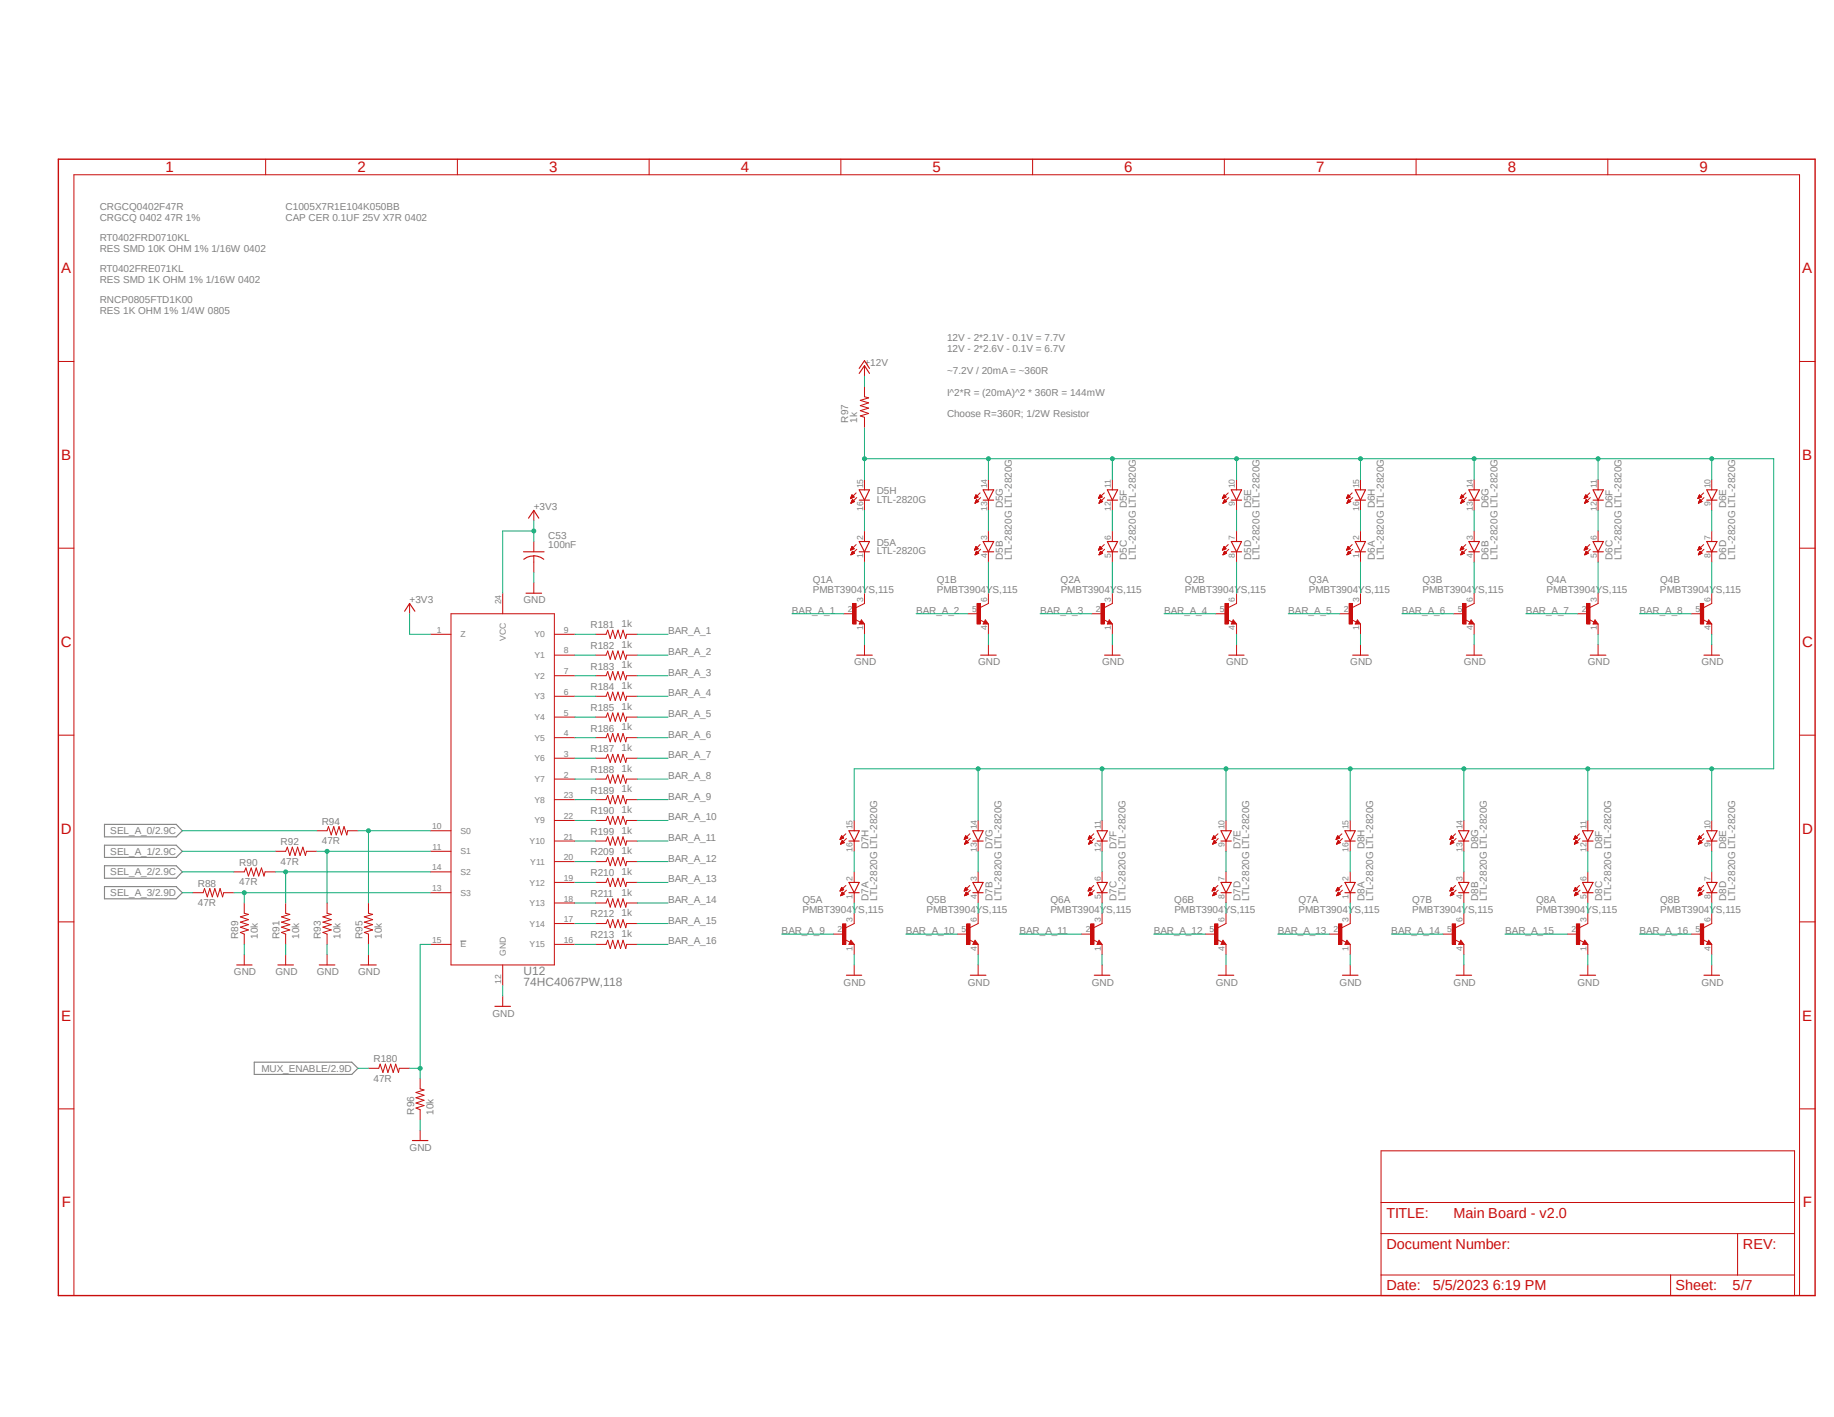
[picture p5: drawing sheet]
<svg xmlns="http://www.w3.org/2000/svg" width="279mm" height="216mm" viewBox="0 0 279 216" stroke-linecap="round" stroke-linejoin="round" font-family="sans-serif">
<defs><g id="words">
<g font-size="2.3" fill="#c90d0c">
<text x="25.2" y="26.2">1</text>
<text x="54.4" y="26.2">2</text>
<text x="83.7" y="26.2">3</text>
<text x="112.9" y="26.2">4</text>
<text x="142.1" y="26.2">5</text>
<text x="171.3" y="26.2">6</text>
<text x="200.5" y="26.2">7</text>
<text x="229.7" y="26.2">8</text>
<text x="258.9" y="26.2">9</text>
<text x="9.3" y="41.7">A</text>
<text x="274.6" y="41.7">A</text>
<text x="9.3" y="70.1">B</text>
<text x="274.6" y="70.1">B</text>
<text x="9.3" y="98.6">C</text>
<text x="274.5" y="98.6">C</text>
<text x="9.3" y="127">D</text>
<text x="274.5" y="127">D</text>
<text x="9.3" y="155.5">E</text>
<text x="274.6" y="155.5">E</text>
<text x="9.4" y="184">F</text>
<text x="274.7" y="184">F</text>
</g>
<g font-size="2.2" fill="#c90d0c">
<text x="211.2" y="185.6">TITLE:</text>
<text x="221.4" y="185.6">Main Board - v2.0</text>
<text x="211.2" y="190.3">Document Number:</text>
<text x="265.5" y="190.3">REV:</text>
<text x="211.2" y="196.6">Date:</text>
<text x="218.3" y="196.6">5/5/2023 6:19 PM</text>
<text x="255.3" y="196.6">Sheet:</text>
<text x="264" y="196.6">5/7</text>
</g>
<g font-size="1.8" fill="#808080">
<text x="79.8" y="148.6">U12</text>
<text x="79.8" y="150.2">74HC4067PW,118</text>
</g>
<g font-size="1.5" fill="#808080">
<text x="15.2" y="32">CRGCQ0402F47R</text>
<text x="15.2" y="33.7">CRGCQ 0402 47R 1%</text>
<text x="43.5" y="32">C1005X7R1E104K050BB</text>
<text x="43.5" y="33.7">CAP CER 0.1UF 25V X7R 0402</text>
<text x="15.2" y="36.8">RT0402FRD0710KL</text>
<text x="15.2" y="38.4">RES SMD 10K OHM 1% 1/16W 0402</text>
<text x="15.2" y="41.5">RT0402FRE071KL</text>
<text x="15.2" y="43.1">RES SMD 1K OHM 1% 1/16W 0402</text>
<text x="15.2" y="46.2">RNCP0805FTD1K00</text>
<text x="15.2" y="47.9">RES 1K OHM 1% 1/4W 0805</text>
<text x="144.3" y="52">12V - 2*2.1V - 0.1V = 7.7V</text>
<text x="144.3" y="53.7">12V - 2*2.6V - 0.1V = 6.7V</text>
<text x="131.7" y="55.8">+12V</text>
<text x="144.3" y="57">~7.2V / 20mA = ~360R</text>
<text x="129.2" y="64.4" transform="rotate(-90 129.2 64.4)">R97</text>
<text x="130.6" y="64.4" transform="rotate(-90 130.6 64.4)">1k</text>
<text x="144.3" y="60.3">I^2*R = (20mA)^2 * 360R = 144mW</text>
<text x="144.3" y="63.6">Choose R=360R; 1/2W Resistor</text>
<text x="81.3" y="77.8">+3V3</text>
<text x="133.6" y="76.6">LTL-2820G</text>
<text x="133.6" y="75.3">D5H</text>
<text x="152.8" y="77.5" transform="rotate(-90 152.8 77.5)">D5G</text>
<text x="171.7" y="77.5" transform="rotate(-90 171.7 77.5)">D5F</text>
<text x="190.6" y="77.5" transform="rotate(-90 190.6 77.5)">D5E</text>
<text x="209.5" y="77.5" transform="rotate(-90 209.5 77.5)">D6H</text>
<text x="226.8" y="77.5" transform="rotate(-90 226.8 77.5)">D6G</text>
<text x="245.7" y="77.5" transform="rotate(-90 245.7 77.5)">D6F</text>
<text x="263" y="77.5" transform="rotate(-90 263 77.5)">D6E</text>
<text x="83.5" y="83.5">100nF</text>
<text x="83.5" y="82.1">C53</text>
<text x="133.6" y="83.1">D5A</text>
<text x="123.8" y="88.8">Q1A</text>
<text x="133.6" y="84.5">LTL-2820G</text>
<text x="142.7" y="88.8">Q1B</text>
<text x="152.8" y="85.3" transform="rotate(-90 152.8 85.3)">D5B</text>
<text x="154.1" y="85.3" transform="rotate(-90 154.1 85.3)">LTL-2820G LTL-2820G</text>
<text x="161.6" y="88.8">Q2A</text>
<text x="171.7" y="85.3" transform="rotate(-90 171.7 85.3)">D5C</text>
<text x="173" y="85.3" transform="rotate(-90 173 85.3)">LTL-2820G LTL-2820G</text>
<text x="180.5" y="88.8">Q2B</text>
<text x="190.6" y="85.3" transform="rotate(-90 190.6 85.3)">D5D</text>
<text x="191.9" y="85.3" transform="rotate(-90 191.9 85.3)">LTL-2820G LTL-2820G</text>
<text x="199.4" y="88.8">Q3A</text>
<text x="209.5" y="85.3" transform="rotate(-90 209.5 85.3)">D6A</text>
<text x="210.8" y="85.3" transform="rotate(-90 210.8 85.3)">LTL-2820G LTL-2820G</text>
<text x="216.7" y="88.8">Q3B</text>
<text x="226.8" y="85.3" transform="rotate(-90 226.8 85.3)">D6B</text>
<text x="228.1" y="85.3" transform="rotate(-90 228.1 85.3)">LTL-2820G LTL-2820G</text>
<text x="235.6" y="88.8">Q4A</text>
<text x="245.7" y="85.3" transform="rotate(-90 245.7 85.3)">D6C</text>
<text x="247" y="85.3" transform="rotate(-90 247 85.3)">LTL-2820G LTL-2820G</text>
<text x="252.9" y="88.8">Q4B</text>
<text x="263" y="85.3" transform="rotate(-90 263 85.3)">D6D</text>
<text x="264.3" y="85.3" transform="rotate(-90 264.3 85.3)">LTL-2820G LTL-2820G</text>
<text x="62.4" y="91.9">+3V3</text>
<text x="79.8" y="91.9">GND</text>
<text x="90" y="95.7">R181</text>
<text x="94.7" y="95.5">1k</text>
<text x="120.6" y="93.5">BAR_A_1</text>
<text x="123.8" y="90.4">PMBT3904YS,115</text>
<text x="139.6" y="93.5">BAR_A_2</text>
<text x="142.7" y="90.4">PMBT3904YS,115</text>
<text x="158.5" y="93.5">BAR_A_3</text>
<text x="161.6" y="90.4">PMBT3904YS,115</text>
<text x="177.3" y="93.5">BAR_A_4</text>
<text x="180.5" y="90.4">PMBT3904YS,115</text>
<text x="196.3" y="93.5">BAR_A_5</text>
<text x="199.4" y="90.4">PMBT3904YS,115</text>
<text x="213.6" y="93.5">BAR_A_6</text>
<text x="216.7" y="90.4">PMBT3904YS,115</text>
<text x="232.5" y="93.5">BAR_A_7</text>
<text x="235.6" y="90.4">PMBT3904YS,115</text>
<text x="249.8" y="93.5">BAR_A_8</text>
<text x="252.9" y="90.4">PMBT3904YS,115</text>
<text x="90" y="98.9">R182</text>
<text x="94.7" y="98.7">1k</text>
<text x="94.7" y="101.9">1k</text>
<text x="101.8" y="96.6">BAR_A_1</text>
<text x="101.8" y="99.8">BAR_A_2</text>
<text x="130.1" y="101.4">GND</text>
<text x="149" y="101.4">GND</text>
<text x="167.9" y="101.4">GND</text>
<text x="186.8" y="101.4">GND</text>
<text x="205.7" y="101.4">GND</text>
<text x="223" y="101.4">GND</text>
<text x="241.9" y="101.4">GND</text>
<text x="259.2" y="101.4">GND</text>
<text x="90" y="102">R183</text>
<text x="90" y="105.2">R184</text>
<text x="94.7" y="105">1k</text>
<text x="101.8" y="103">BAR_A_3</text>
<text x="101.8" y="106.1">BAR_A_4</text>
<text x="90" y="108.3">R185</text>
<text x="90" y="111.5">R186</text>
<text x="94.7" y="108.2">1k</text>
<text x="94.7" y="111.3">1k</text>
<text x="101.8" y="109.3">BAR_A_5</text>
<text x="101.8" y="112.4">BAR_A_6</text>
<text x="90" y="114.6">R187</text>
<text x="90" y="117.8">R188</text>
<text x="94.7" y="114.4">1k</text>
<text x="94.7" y="117.6">1k</text>
<text x="101.8" y="115.5">BAR_A_7</text>
<text x="101.8" y="118.7">BAR_A_8</text>
<text x="49" y="125.6">R94</text>
<text x="90" y="120.9">R189</text>
<text x="90" y="124.1">R190</text>
<text x="94.7" y="120.7">1k</text>
<text x="94.7" y="123.9">1k</text>
<text x="101.8" y="121.8">BAR_A_9</text>
<text x="101.8" y="125">BAR_A_10</text>
<text x="16.8" y="127.1">SEL_A_0/2.9C</text>
<text x="16.8" y="130.3">SEL_A_1/2.9C</text>
<text x="36.4" y="132">R90</text>
<text x="42.8" y="131.7">47R</text>
<text x="42.8" y="128.8">R92</text>
<text x="49" y="128.6">47R</text>
<text x="90" y="127.2">R199</text>
<text x="90" y="130.3">R209</text>
<text x="94.7" y="127">1k</text>
<text x="94.7" y="130.2">1k</text>
<text x="101.8" y="128.1">BAR_A_11</text>
<text x="101.8" y="131.3">BAR_A_12</text>
<text x="132.3" y="129.4" transform="rotate(-90 132.3 129.4)">D7H</text>
<text x="151.2" y="129.4" transform="rotate(-90 151.2 129.4)">D7G</text>
<text x="170.1" y="129.4" transform="rotate(-90 170.1 129.4)">D7F</text>
<text x="189" y="129.4" transform="rotate(-90 189 129.4)">D7E</text>
<text x="207.9" y="129.4" transform="rotate(-90 207.9 129.4)">D8H</text>
<text x="225.2" y="129.4" transform="rotate(-90 225.2 129.4)">D8G</text>
<text x="244.1" y="129.4" transform="rotate(-90 244.1 129.4)">D8F</text>
<text x="263" y="129.4" transform="rotate(-90 263 129.4)">D8E</text>
<text x="16.8" y="133.4">SEL_A_2/2.9C</text>
<text x="16.8" y="136.6">SEL_A_3/2.9D</text>
<text x="30.1" y="135.1">R88</text>
<text x="36.4" y="134.9">47R</text>
<text x="90" y="133.5">R210</text>
<text x="90" y="136.7">R211</text>
<text x="94.7" y="133.3">1k</text>
<text x="94.7" y="136.5">1k</text>
<text x="101.8" y="134.4">BAR_A_13</text>
<text x="101.8" y="137.6">BAR_A_14</text>
<text x="122.3" y="137.6">Q5A</text>
<text x="132.3" y="137.3" transform="rotate(-90 132.3 137.3)">D7A</text>
<text x="133.6" y="137.3" transform="rotate(-90 133.6 137.3)">LTL-2820G LTL-2820G</text>
<text x="141.1" y="137.6">Q5B</text>
<text x="151.2" y="137.3" transform="rotate(-90 151.2 137.3)">D7B</text>
<text x="152.6" y="137.3" transform="rotate(-90 152.6 137.3)">LTL-2820G LTL-2820G</text>
<text x="160" y="137.6">Q6A</text>
<text x="170.1" y="137.3" transform="rotate(-90 170.1 137.3)">D7C</text>
<text x="171.4" y="137.3" transform="rotate(-90 171.4 137.3)">LTL-2820G LTL-2820G</text>
<text x="178.9" y="137.6">Q6B</text>
<text x="189" y="137.3" transform="rotate(-90 189 137.3)">D7D</text>
<text x="190.3" y="137.3" transform="rotate(-90 190.3 137.3)">LTL-2820G LTL-2820G</text>
<text x="197.8" y="137.6">Q7A</text>
<text x="207.9" y="137.3" transform="rotate(-90 207.9 137.3)">D8A</text>
<text x="209.2" y="137.3" transform="rotate(-90 209.2 137.3)">LTL-2820G LTL-2820G</text>
<text x="215.1" y="137.6">Q7B</text>
<text x="225.2" y="137.3" transform="rotate(-90 225.2 137.3)">D8B</text>
<text x="226.5" y="137.3" transform="rotate(-90 226.5 137.3)">LTL-2820G LTL-2820G</text>
<text x="234" y="137.6">Q8A</text>
<text x="244.1" y="137.3" transform="rotate(-90 244.1 137.3)">D8C</text>
<text x="245.4" y="137.3" transform="rotate(-90 245.4 137.3)">LTL-2820G LTL-2820G</text>
<text x="252.9" y="137.6">Q8B</text>
<text x="263" y="137.3" transform="rotate(-90 263 137.3)">D8D</text>
<text x="264.3" y="137.3" transform="rotate(-90 264.3 137.3)">LTL-2820G LTL-2820G</text>
<text x="30.1" y="138">47R</text>
<text x="36.3" y="143.1" transform="rotate(-90 36.3 143.1)">R89</text>
<text x="39.3" y="143.1" transform="rotate(-90 39.3 143.1)">10k</text>
<text x="42.6" y="143.1" transform="rotate(-90 42.6 143.1)">R91</text>
<text x="45.6" y="143.1" transform="rotate(-90 45.6 143.1)">10k</text>
<text x="48.9" y="143.1" transform="rotate(-90 48.9 143.1)">R93</text>
<text x="51.9" y="143.1" transform="rotate(-90 51.9 143.1)">10k</text>
<text x="55.2" y="143.1" transform="rotate(-90 55.2 143.1)">R95</text>
<text x="58.2" y="143.1" transform="rotate(-90 58.2 143.1)">10k</text>
<text x="90" y="139.8">R212</text>
<text x="90" y="143">R213</text>
<text x="94.7" y="139.6">1k</text>
<text x="94.7" y="142.8">1k</text>
<text x="101.8" y="140.7">BAR_A_15</text>
<text x="101.8" y="143.9">BAR_A_16</text>
<text x="119.1" y="142.3">BAR_A_9</text>
<text x="122.3" y="139.1">PMBT3904YS,115</text>
<text x="138" y="142.3">BAR_A_10</text>
<text x="141.1" y="139.1">PMBT3904YS,115</text>
<text x="155.3" y="142.3">BAR_A_11</text>
<text x="160" y="139.1">PMBT3904YS,115</text>
<text x="175.8" y="142.3">BAR_A_12</text>
<text x="178.9" y="139.1">PMBT3904YS,115</text>
<text x="194.6" y="142.3">BAR_A_13</text>
<text x="197.8" y="139.1">PMBT3904YS,115</text>
<text x="212" y="142.3">BAR_A_14</text>
<text x="215.1" y="139.1">PMBT3904YS,115</text>
<text x="229.3" y="142.3">BAR_A_15</text>
<text x="234" y="139.1">PMBT3904YS,115</text>
<text x="249.8" y="142.3">BAR_A_16</text>
<text x="252.9" y="139.1">PMBT3904YS,115</text>
<text x="35.6" y="148.6">GND</text>
<text x="42" y="148.6">GND</text>
<text x="48.3" y="148.6">GND</text>
<text x="54.6" y="148.6">GND</text>
<text x="75" y="154.9">GND</text>
<text x="128.5" y="150.2">GND</text>
<text x="147.5" y="150.2">GND</text>
<text x="166.3" y="150.2">GND</text>
<text x="185.2" y="150.2">GND</text>
<text x="204.1" y="150.2">GND</text>
<text x="221.4" y="150.2">GND</text>
<text x="240.3" y="150.2">GND</text>
<text x="259.2" y="150.2">GND</text>
<text x="56.9" y="161.8">R180</text>
<text x="39.8" y="163.3">MUX_ENABLE/2.9D</text>
<text x="56.9" y="164.8">47R</text>
<text x="63.1" y="169.8" transform="rotate(-90 63.1 169.8)">R96</text>
<text x="66" y="169.8" transform="rotate(-90 66 169.8)">10k</text>
<text x="62.4" y="175.3">GND</text>
</g>
<g font-size="1.3" fill="#808080">
<text x="131.5" y="77.9" transform="rotate(-90 131.5 77.9)">16</text>
<text x="131.5" y="74.4" transform="rotate(-90 131.5 74.4)">15</text>
<text x="150.4" y="77.9" transform="rotate(-90 150.4 77.9)">13</text>
<text x="150.4" y="74.4" transform="rotate(-90 150.4 74.4)">14</text>
<text x="169.3" y="77.9" transform="rotate(-90 169.3 77.9)">12</text>
<text x="169.3" y="74.4" transform="rotate(-90 169.3 74.4)">11</text>
<text x="188.1" y="77.1" transform="rotate(-90 188.1 77.1)">9</text>
<text x="188.1" y="74.4" transform="rotate(-90 188.1 74.4)">10</text>
<text x="207.1" y="77.9" transform="rotate(-90 207.1 77.9)">16</text>
<text x="207.1" y="74.4" transform="rotate(-90 207.1 74.4)">15</text>
<text x="224.4" y="77.9" transform="rotate(-90 224.4 77.9)">13</text>
<text x="224.4" y="74.4" transform="rotate(-90 224.4 74.4)">14</text>
<text x="243.3" y="77.9" transform="rotate(-90 243.3 77.9)">12</text>
<text x="243.3" y="74.4" transform="rotate(-90 243.3 74.4)">11</text>
<text x="260.6" y="77.1" transform="rotate(-90 260.6 77.1)">9</text>
<text x="260.6" y="74.4" transform="rotate(-90 260.6 74.4)">10</text>
<text x="131.5" y="82.3" transform="rotate(-90 131.5 82.3)">2</text>
<text x="150.4" y="82.3" transform="rotate(-90 150.4 82.3)">3</text>
<text x="169.3" y="82.3" transform="rotate(-90 169.3 82.3)">6</text>
<text x="188.1" y="82.3" transform="rotate(-90 188.1 82.3)">7</text>
<text x="207.1" y="82.3" transform="rotate(-90 207.1 82.3)">2</text>
<text x="224.4" y="82.3" transform="rotate(-90 224.4 82.3)">3</text>
<text x="243.3" y="82.3" transform="rotate(-90 243.3 82.3)">6</text>
<text x="260.6" y="82.3" transform="rotate(-90 260.6 82.3)">7</text>
<text x="131.5" y="85" transform="rotate(-90 131.5 85)">1</text>
<text x="150.4" y="85" transform="rotate(-90 150.4 85)">4</text>
<text x="169.3" y="85" transform="rotate(-90 169.3 85)">5</text>
<text x="188.1" y="85" transform="rotate(-90 188.1 85)">8</text>
<text x="207.1" y="85" transform="rotate(-90 207.1 85)">1</text>
<text x="224.4" y="85" transform="rotate(-90 224.4 85)">4</text>
<text x="243.3" y="85" transform="rotate(-90 243.3 85)">5</text>
<text x="260.6" y="85" transform="rotate(-90 260.6 85)">8</text>
<text x="76.4" y="92.1" transform="rotate(-90 76.4 92.1)">24</text>
<text x="129.2" y="93.3">2</text>
<text x="131.5" y="91.7" transform="rotate(-90 131.5 91.7)">3</text>
<text x="148.1" y="93.3">5</text>
<text x="150.4" y="91.7" transform="rotate(-90 150.4 91.7)">6</text>
<text x="167" y="93.3">2</text>
<text x="169.3" y="91.7" transform="rotate(-90 169.3 91.7)">3</text>
<text x="185.8" y="93.3">5</text>
<text x="188.1" y="91.7" transform="rotate(-90 188.1 91.7)">6</text>
<text x="204.7" y="93.3">2</text>
<text x="207.1" y="91.7" transform="rotate(-90 207.1 91.7)">3</text>
<text x="222.1" y="93.3">5</text>
<text x="224.4" y="91.7" transform="rotate(-90 224.4 91.7)">6</text>
<text x="241" y="93.3">2</text>
<text x="243.3" y="91.7" transform="rotate(-90 243.3 91.7)">3</text>
<text x="258.3" y="93.3">5</text>
<text x="260.6" y="91.7" transform="rotate(-90 260.6 91.7)">6</text>
<text x="66.5" y="96.4">1</text>
<text x="70.1" y="97.1">Z</text>
<text x="77" y="97.7" transform="rotate(-90 77 97.7)">VCC</text>
<text x="81.4" y="100.3">Y1</text>
<text x="81.4" y="97.1">Y0</text>
<text x="85.9" y="99.6">8</text>
<text x="85.9" y="96.4">9</text>
<text x="131.5" y="96" transform="rotate(-90 131.5 96)">1</text>
<text x="150.4" y="96" transform="rotate(-90 150.4 96)">4</text>
<text x="169.3" y="96" transform="rotate(-90 169.3 96)">1</text>
<text x="188.1" y="96" transform="rotate(-90 188.1 96)">4</text>
<text x="207.1" y="96" transform="rotate(-90 207.1 96)">1</text>
<text x="224.4" y="96" transform="rotate(-90 224.4 96)">4</text>
<text x="243.3" y="96" transform="rotate(-90 243.3 96)">1</text>
<text x="260.6" y="96" transform="rotate(-90 260.6 96)">4</text>
<text x="81.4" y="106.6">Y3</text>
<text x="81.4" y="103.4">Y2</text>
<text x="85.9" y="105.9">6</text>
<text x="85.9" y="102.7">7</text>
<text x="81.4" y="112.9">Y5</text>
<text x="81.4" y="109.7">Y4</text>
<text x="85.9" y="112.2">4</text>
<text x="85.9" y="109.1">5</text>
<text x="81.4" y="119.2">Y7</text>
<text x="81.4" y="116">Y6</text>
<text x="85.9" y="118.5">2</text>
<text x="85.9" y="115.3">3</text>
<text x="81.4" y="125.4">Y9</text>
<text x="81.4" y="122.3">Y8</text>
<text x="85.9" y="124.8">22</text>
<text x="85.9" y="121.6">23</text>
<text x="65.8" y="126.4">10</text>
<text x="65.9" y="129.5">11</text>
<text x="70.1" y="127">S0</text>
<text x="70.1" y="130.2">S1</text>
<text x="80.7" y="128.6">Y10</text>
<text x="80.8" y="131.7">Y11</text>
<text x="85.9" y="131.1">20</text>
<text x="85.9" y="127.9">21</text>
<text x="129.9" y="129.8" transform="rotate(-90 129.9 129.8)">16</text>
<text x="129.9" y="126.4" transform="rotate(-90 129.9 126.4)">15</text>
<text x="148.8" y="129.8" transform="rotate(-90 148.8 129.8)">13</text>
<text x="148.8" y="126.4" transform="rotate(-90 148.8 126.4)">14</text>
<text x="167.7" y="129.8" transform="rotate(-90 167.7 129.8)">12</text>
<text x="167.7" y="126.4" transform="rotate(-90 167.7 126.4)">11</text>
<text x="186.6" y="129.1" transform="rotate(-90 186.6 129.1)">9</text>
<text x="186.6" y="126.4" transform="rotate(-90 186.6 126.4)">10</text>
<text x="205.4" y="129.8" transform="rotate(-90 205.4 129.8)">16</text>
<text x="205.4" y="126.4" transform="rotate(-90 205.4 126.4)">15</text>
<text x="222.8" y="129.8" transform="rotate(-90 222.8 129.8)">13</text>
<text x="222.8" y="126.4" transform="rotate(-90 222.8 126.4)">14</text>
<text x="241.7" y="129.8" transform="rotate(-90 241.7 129.8)">12</text>
<text x="241.7" y="126.4" transform="rotate(-90 241.7 126.4)">11</text>
<text x="260.6" y="129.1" transform="rotate(-90 260.6 129.1)">9</text>
<text x="260.6" y="126.4" transform="rotate(-90 260.6 126.4)">10</text>
<text x="65.8" y="135.8">13</text>
<text x="65.8" y="132.6">14</text>
<text x="70.1" y="136.5">S3</text>
<text x="70.1" y="133.4">S2</text>
<text x="80.7" y="134.9">Y12</text>
<text x="85.9" y="137.4">18</text>
<text x="85.9" y="134.2">19</text>
<text x="129.9" y="137" transform="rotate(-90 129.9 137)">1</text>
<text x="129.9" y="134.2" transform="rotate(-90 129.9 134.2)">2</text>
<text x="148.8" y="137" transform="rotate(-90 148.8 137)">4</text>
<text x="148.8" y="134.2" transform="rotate(-90 148.8 134.2)">3</text>
<text x="167.7" y="137" transform="rotate(-90 167.7 137)">5</text>
<text x="167.7" y="134.2" transform="rotate(-90 167.7 134.2)">6</text>
<text x="186.6" y="137" transform="rotate(-90 186.6 137)">8</text>
<text x="186.6" y="134.2" transform="rotate(-90 186.6 134.2)">7</text>
<text x="205.4" y="137" transform="rotate(-90 205.4 137)">1</text>
<text x="205.4" y="134.2" transform="rotate(-90 205.4 134.2)">2</text>
<text x="222.8" y="137" transform="rotate(-90 222.8 137)">4</text>
<text x="222.8" y="134.2" transform="rotate(-90 222.8 134.2)">3</text>
<text x="241.7" y="137" transform="rotate(-90 241.7 137)">5</text>
<text x="241.7" y="134.2" transform="rotate(-90 241.7 134.2)">6</text>
<text x="260.6" y="137" transform="rotate(-90 260.6 137)">8</text>
<text x="260.6" y="134.2" transform="rotate(-90 260.6 134.2)">7</text>
<text x="65.8" y="143.7">15</text>
<text x="80.7" y="141.2">Y14</text>
<text x="80.7" y="138.1">Y13</text>
<text x="85.9" y="143.7">16</text>
<text x="85.9" y="140.5">17</text>
<text x="127.6" y="142.1">2</text>
<text x="129.9" y="140.5" transform="rotate(-90 129.9 140.5)">3</text>
<text x="146.5" y="142.1">5</text>
<text x="148.8" y="140.5" transform="rotate(-90 148.8 140.5)">6</text>
<text x="165.4" y="142.1">2</text>
<text x="167.7" y="140.5" transform="rotate(-90 167.7 140.5)">3</text>
<text x="184.3" y="142.1">5</text>
<text x="186.6" y="140.5" transform="rotate(-90 186.6 140.5)">6</text>
<text x="203.2" y="142.1">2</text>
<text x="205.4" y="140.5" transform="rotate(-90 205.4 140.5)">3</text>
<text x="220.5" y="142.1">5</text>
<text x="222.8" y="140.5" transform="rotate(-90 222.8 140.5)">6</text>
<text x="239.4" y="142.1">2</text>
<text x="241.7" y="140.5" transform="rotate(-90 241.7 140.5)">3</text>
<text x="258.3" y="142.1">5</text>
<text x="260.6" y="140.5" transform="rotate(-90 260.6 140.5)">6</text>
<text x="70.1" y="144.4">E</text>
<text x="76.4" y="149.9" transform="rotate(-90 76.4 149.9)">12</text>
<text x="77" y="145.6" transform="rotate(-90 77 145.6)">GND</text>
<text x="80.7" y="144.4">Y15</text>
<text x="129.9" y="144.8" transform="rotate(-90 129.9 144.8)">1</text>
<text x="148.8" y="144.8" transform="rotate(-90 148.8 144.8)">4</text>
<text x="167.7" y="144.8" transform="rotate(-90 167.7 144.8)">1</text>
<text x="186.6" y="144.8" transform="rotate(-90 186.6 144.8)">4</text>
<text x="205.4" y="144.8" transform="rotate(-90 205.4 144.8)">1</text>
<text x="222.8" y="144.8" transform="rotate(-90 222.8 144.8)">4</text>
<text x="241.7" y="144.8" transform="rotate(-90 241.7 144.8)">1</text>
<text x="260.6" y="144.8" transform="rotate(-90 260.6 144.8)">4</text>
</g>
</g></defs>
<path d="M8.6 24l268.2 173.8M276.8 24l-268.2 173.8" fill="none" stroke="#fff" stroke-width=".15"/>
<path d="M70.1 143.4h.9" fill="none" stroke="#808080" stroke-width=".15"/>
<path d="M15.9 125.6h10.9l1 1-1 .9h-10.9zM15.9 128.8h10.9l1 .9-1 .9h-10.9zM15.9 131.9h10.9l1 .9-1 1h-10.9zM15.9 135.1h10.9l1 .9-1 .9h-10.9zM38.7 161.8h14.9l.9 1-.9 .9h-14.9z" fill="none" stroke="#808080" stroke-width=".17"/>
<g fill="none" stroke="#c90d0c" stroke-width=".17">
<path d="M130.9 56.9l.8-1.2 .8 1.2M130.9 56.1l.8-1.2 .8 1.2M80.5 79l.8-1.2 .8 1.2M130.9 76.2h1.6M130.9 74.6h1.6l-.8 1.6zM149.8 76.2h1.6M149.8 74.6h1.6l-.8 1.6zM168.7 76.2h1.6M168.7 74.6h1.6l-.8 1.6zM187.6 74.6h1.5l-.7 1.6zM187.6 76.2h1.5M206.5 76.2h1.5"/>
<path d="M206.5 74.6h1.5l-.7 1.6zM223.8 76.2h1.6M223.8 74.6h1.6l-.8 1.6zM242.7 76.2h1.6M242.7 74.6h1.6l-.8 1.6zM260 76.2h1.6M260 74.6h1.6l-.8 1.6zM61.6 93.1l.8-1.2 .8 1.2M79.8 84.1h3.1M80.1 90.4h2.4M81.3 84.7l1.1 .2 .4 .3M81.3 84.7l-1 .2-.5 .3"/>
<path d="M130.5 99.8h2.4M130.9 82.5h1.6l-.8 1.6zM130.9 84.1h1.6M131.2 94.8l.1 .1h-.2l.1-.3 .3 .4h-.4M149.4 99.8h2.4M149.8 84.1h1.6M149.8 82.5h1.6l-.8 1.6zM168.3 99.8h2.3M168.7 84.1h1.6M168.7 82.5h1.6l-.8 1.6zM187.2 99.8h2.3M187.6 84.1h1.5"/>
<path d="M187.6 82.5h1.5l-.7 1.6zM206.1 99.8h2.3M206.5 84.1h1.5M206.5 82.5h1.5l-.7 1.6zM223.4 99.8h2.4M223.8 84.1h1.6M223.8 82.5h1.6l-.8 1.6zM242.3 99.8h2.3M242.7 84.1h1.6M242.7 82.5h1.6l-.8 1.6zM259.6 99.8h2.4M260 84.1h1.6"/>
<path d="M260 82.5h1.6l-.8 1.6zM129.3 134.5h1.6l-.8 1.5zM129.3 136h1.6M129.3 128.1h1.6M129.3 126.6h1.6l-.8 1.5zM148.2 136h1.6M148.2 134.5h1.6l-.8 1.5zM148.2 128.1h1.6M148.2 126.6h1.6l-.8 1.5zM167.1 136h1.6M167.1 134.5h1.6l-.8 1.5zM167.1 128.1h1.6"/>
<path d="M167.1 126.6h1.6l-.8 1.5zM186 136h1.6M186 134.5h1.6l-.8 1.5zM186 126.6h1.6l-.8 1.5zM186 128.1h1.6M204.9 136h1.6M204.9 134.5h1.6l-.8 1.5zM204.9 128.1h1.6M204.9 126.6h1.6l-.8 1.5zM222.2 136h1.6M222.2 134.5h1.6l-.8 1.5zM222.2 128.1h1.6"/>
<path d="M222.2 126.6h1.6l-.8 1.5zM241.1 136h1.6M241.1 134.5h1.6l-.8 1.5zM241.1 128.1h1.6M241.1 126.6h1.6l-.8 1.5zM260 136h1.6M260 134.5h1.6l-.8 1.5zM260 128.1h1.6M260 126.6h1.6l-.8 1.5zM36.1 147h2.3M42.3 147h2.4M48.6 147h2.4"/>
<path d="M54.9 147h2.4M75.4 153.3h2.4M128.9 148.6h2.4M147.8 148.6h2.4M166.7 148.6h2.4M185.6 148.6h2.4M204.5 148.6h2.4M221.8 148.6h2.4M240.7 148.6h2.4M259.6 148.6h2.4M62.8 173.8h2.4"/>
</g>
<g fill="none" stroke="#c90d0c" stroke-width=".15">
<path d="M40.5 24.3v2.3M69.7 24.3v2.3M98.9 24.3v2.3M128.1 24.3v2.3M157.3 24.3v2.3M186.5 24.3v2.3M215.7 24.3v2.3M244.9 24.3v2.3M8.9 55.1h2.4M131.7 55.7v1.6M131.7 58.9v1.6l.6 .1-1.2 .4 1.2 .4-1.2 .4 1.2 .4-1.2 .4 1.2 .4-1.2 .4 .6 .2v1.6M274.2 55.1h2.3"/>
<path d="M81.3 77.8v1.5M129.6 75.9h.1M129.6 75.9v.1M129.6 75.9h.2M129.6 75.8h.3M129.7 75.7h.3M129.7 75.7h.4M129.7 76.6h.1M129.7 76.7h.1M129.7 75.6h.3M129.7 76.5h.2M129.7 76.5h.3"/>
<path d="M129.7 76.5h.4M129.8 75.6h.2M129.8 75.5h.1M129.8 76.4h.4M129.8 76.4h.3M129.8 76.3h.3M129.8 76.3h.2M129.8 75.4h.1M129.8 75.4l.3 .3-.5 .2zM129.8 76.2h.2M129.8 76.2h.1M130.2 76.4l-.3-.3-.3 .6"/>
<path d="M130.2 76.4l-.6 .3M130.4 75.1l-.8 .8M130.5 75.8l-.9 .9M131.7 73.1v1.5M131.7 76.2v1.6M148.5 75.9h.1M148.5 75.9h.2M148.5 75.8h.3M148.5 75.7h.4M148.5 75.7h.5M148.5 76.7h.1M148.5 76.6h.2"/>
<path d="M148.6 75.6h.3M148.6 76.5h.2M148.6 76.5h.3M148.6 75.6h.2M148.6 75.5h.2M148.6 76.5h.4M148.6 76.4h.5M148.7 75.5h.1M148.7 76.4h.3M148.7 76.3h.3M148.7 75.4l.3 .3-.5 .2zM148.7 75.4h.1"/>
<path d="M148.7 76.3h.2M148.7 76.2h.2M148.8 76.2h.1M148.8 76.1h.1M148.8 76.1l-.3 .6M148.8 76.1l.3 .3-.6 .3M149.3 75.1l-.8 .8M149.4 75.8l-.9 .9M150.6 73.1v1.5M150.6 76.2v1.6M167.3 75.9h.1M167.4 75.9h.1"/>
<path d="M167.4 75.9h.2M167.4 75.8h.3M167.4 75.7h.4M167.4 76.7h.1M167.5 75.7h.4M167.5 75.6h.4M167.5 76.6h.1M167.5 76.5h.2M167.5 75.6h.3M167.5 75.6h.2M167.5 76.5h.3M167.5 76.5h.4"/>
<path d="M167.6 75.5h.1M167.6 76.4h.4M167.6 76.4h.3M167.6 76.3h.3M167.6 75.4v.1M167.6 76.3h.2M167.6 76.2h.2M167.6 75.4l.3 .3-.6 .2zM167.6 76.2h.1M167.6 76.1h.1M167.7 76.1l-.3 .6M167.7 76.1l.3 .3"/>
<path d="M168 76.4l-.6 .3M168.2 75.1l-.9 .8M168.3 75.8l-.9 .9M169.5 73.1v1.5M169.5 76.2v1.6M186.3 75.9v.1M186.3 75.9h.1M186.3 75.9h.2M186.3 75.8h.3M186.3 75.7h.4M186.3 76.7h.1M186.4 75.7h.4"/>
<path d="M186.4 75.6h.3M186.4 76.6h.1M186.4 76.5h.2M186.4 75.6h.2M186.4 76.5h.3M186.4 76.5h.4M186.4 75.5h.2M186.4 76.4h.5M186.4 76.4h.4M186.5 75.4l.3 .3-.6 .2zM186.5 75.4l-.1 .1M186.5 76.3h.3"/>
<path d="M186.5 76.3h.2M186.5 76.2h.1M186.9 76.4l-.3-.3-.3 .6M186.9 76.4l-.6 .3M187.1 75.1l-.9 .8M187.2 75.8l-.9 .9M188.4 73.1v1.5M188.4 76.2v1.6M205.1 75.9h.2M205.1 75.9h.1M205.2 75.9h.2M205.2 75.8h.3"/>
<path d="M205.2 75.7h.4M205.2 75.7h.5M205.2 76.6h.2M205.2 76.7h.1M205.3 75.6h.3M205.3 76.5h.2M205.3 76.5h.3M205.3 75.6h.2M205.3 75.5h.2M205.3 76.5h.4M205.3 76.4h.4M205.4 75.5h.1"/>
<path d="M205.4 76.4h.3M205.4 76.3h.3M205.4 76.3h.2M205.4 75.4h.1M205.4 75.4l.3 .3-.6 .2zM205.4 76.2h.2M205.4 76.2h.1M205.4 76.1l-.2 .6M205.4 76.1l.4 .3-.6 .3M205.4 76.1l.1 .1M206 75.1l-.9 .8M206.1 75.8l-.9 .9"/>
<path d="M207.3 73.1v1.5M207.3 76.2v1.6M222.5 75.9h.1M222.5 75.9h.2M222.5 75.8h.3M222.5 75.7h.4M222.5 75.7h.5M222.5 76.6h.2M222.5 76.7h.1M222.6 75.6h.3M222.6 76.5h.2M222.6 76.5h.3"/>
<path d="M222.6 75.6h.2M222.6 75.5h.2M222.6 76.5h.4M222.6 76.4h.5M222.7 75.5h.1M222.7 76.4h.3M222.7 76.3h.3M222.7 75.4h.1M222.7 75.4l.3 .3-.5 .2zM222.7 76.3h.2M222.7 76.2h.2M222.8 76.2h.1"/>
<path d="M222.8 76.1h.1M222.8 76.1l-.3 .6M222.8 76.1l.3 .3-.6 .3M223.3 75.1l-.8 .8M223.4 75.8l-.9 .9M224.6 73.1v1.5M224.6 76.2v1.6M241.3 75.9h.1M241.4 75.9h.1M241.4 75.9h.2M241.4 75.8h.3M241.4 75.7h.4"/>
<path d="M241.4 76.7h.1M241.4 76.6h.2M241.5 75.7h.4M241.5 75.6h.4M241.5 75.6h.3M241.5 76.5h.2M241.5 76.5h.3M241.5 75.6h.2M241.5 75.5h.2M241.5 76.5h.4M241.5 76.4h.4M241.6 75.5h.1"/>
<path d="M241.6 76.4h.3M241.6 76.3h.3M241.6 75.4h.1M241.6 76.3h.2M241.6 76.2h.2M241.6 75.4l.3 .3-.6 .2zM241.6 76.2h.1M241.6 76.1h.1M241.6 76.1l-.2 .6M241.6 76.1l.4 .3-.6 .3M242.2 75.1l-.9 .8M242.3 75.8l-.9 .9"/>
<path d="M243.5 73.1v1.5M243.5 76.2v1.6M258.7 75.9h.1M258.7 75.9h.2M258.7 75.8h.3M258.7 75.7h.4M258.7 76.7h.1M258.8 75.7h.4M258.8 75.6h.4M258.8 76.6h.1M258.8 76.5h.2M258.8 75.6h.3"/>
<path d="M258.8 75.6h.2M258.8 76.5h.3M258.8 76.5h.4M258.8 76.4h.5M258.9 75.5h.1M258.9 76.4h.3M258.9 76.3h.3M258.9 75.4h.1M258.9 76.3h.2M258.9 76.2h.2M258.9 75.4l.3 .3-.5 .2zM259 76.2h.1"/>
<path d="M259 76.1h.1M259 76.1l-.3 .6M259 76.1l.3 .3M259.3 76.4l-.6 .3M259.5 75.1l-.8 .8M259.6 75.8l-.9 .9M260.8 73.1v1.5M260.8 76.2v1.6M8.9 83.5h2.4M62.4 91.9v1.6M65.6 96.6h3.1M68.7 93.5h15.8v53.5h-15.8z"/>
<path d="M76.6 90.4v3.1M81.3 82.5v1.6M81.3 84.7v2.5M81.3 88.8v1.6M84.5 96.6h3.1M84.5 99.8h3.1M90.8 96.6h1.5l.3-.6 .4 1.3 .3-1.3 .4 1.3 .4-1.3 .4 1.3 .4-1.3 .4 1.3 .2-.7h1.6M90.8 99.8h1.5l.3-.6 .4 1.3 .3-1.3 .4 1.3 .4-1.3 .4 1.3 .4-1.3 .4 1.3 .2-.7h1.6M129.6 83.8h.1M129.6 83.7h.2M129.6 83.7h.3M129.6 83.7h.4"/>
<path d="M129.7 83.6h.4M129.7 83.6h.3M129.7 84.5h.1M129.7 84.5h.2M129.7 83.5h.3M129.7 83.4h.3M129.7 84.4h.3M129.7 84.3h.4M129.8 83.4h.1M129.8 84.3h.4M129.8 84.2h.3M129.8 83.3h.1"/>
<path d="M129.8 84.2h.2M129.8 84.1h.2M129.9 84h.1M130.1 83.6l-.3-.3-.2 .5M130.1 83.6l-.5 .2M130.2 84.3l-.3-.3-.3 .5M130.2 84.3l-.6 .2M130.3 94.4l.8 .4M130.4 83l-.8 .8M130.5 83.7l-.9 .8M131.2 94.4l.5 .7h-.8zM131.7 80.9v1.6"/>
<path d="M131.7 84.1v1.5M131.7 98.2v1.6M131.7 91.9l-1.3 .7M148.5 83.8h.1M148.5 83.7h.2M148.5 83.7h.3M148.5 83.7h.4M148.5 83.6h.5M148.5 84.5h.1M148.6 83.6h.4M148.6 83.5h.3M148.6 84.5h.2"/>
<path d="M148.6 84.4h.2M148.6 83.4h.2M148.6 84.3h.4M148.6 84.3h.5M148.7 83.4h.1M148.7 83.3h.1M148.7 84.2h.4M148.7 84.2h.3M148.7 84.2h.2M148.7 84.1h.2M148.7 84.1h.1M148.8 84h.1"/>
<path d="M149 83.6l-.3-.3-.2 .5M149 83.6l-.5 .2M149.1 84.3l-.3-.3-.3 .5M149.1 84.3l-.6 .2M149.3 83l-.8 .8M149.4 83.7l-.9 .8M150.6 80.9v1.6M150.6 84.1v1.5M150.6 98.2v1.6M167.4 83.8h.1M167.4 83.7h.2M167.4 83.7h.3"/>
<path d="M167.4 83.7h.4M167.4 83.6h.5M167.4 84.5h.2M167.5 83.6h.4M167.5 83.5h.3M167.5 84.5h.1M167.5 84.4h.3M167.5 83.4h.3M167.5 83.4h.2M167.5 84.3h.4M167.5 84.3h.5M167.6 83.4h.1"/>
<path d="M167.6 83.3h.1M167.6 84.2h.3M167.6 84.1h.2M167.6 84.1h.1M167.6 84h.1M167.9 83.6l-.3-.3-.3 .5M167.9 83.6l-.6 .2M168 84.3l-.3-.3-.3 .5M168 84.3l-.6 .2M168.2 83l-.9 .8M168.3 83.7l-.9 .8M169.5 80.9v1.6"/>
<path d="M169.5 84.1v1.5M169.5 98.2v1.6M186.3 83.8h.1M186.3 83.7h.2M186.3 83.7h.3M186.3 83.7h.4M186.4 83.6h.4M186.4 83.6h.3M186.4 84.5h.1M186.4 83.5h.3M186.4 83.4h.2M186.4 84.4h.2"/>
<path d="M186.4 84.3h.4M186.4 84.3h.5M186.4 84.2h.4M186.5 83.3h.1M186.5 84.2h.3M186.5 84.2h.2M186.5 84.1h.2M186.5 84.1h.1M186.5 84h.1M186.8 83.6l-.3-.3-.3 .5M186.8 83.6l-.6 .2M186.9 84.3l-.3-.3-.3 .5"/>
<path d="M186.9 84.3l-.6 .2M187.1 83l-.9 .8M187.2 83.7l-.9 .8M188.4 80.9v1.6M188.4 84.1v1.5M188.4 98.2v1.6M205.1 83.8h.1M205.2 83.7h.2M205.2 83.7h.4M205.2 83.6h.5M205.2 84.5h.1M205.2 84.5h.2"/>
<path d="M205.3 83.6h.4M205.3 83.5h.3M205.3 83.4h.2M205.3 84.4h.2M205.3 84.3h.4M205.3 83.4h.1M205.3 84.3h.5M205.3 84.2h.4M205.4 83.3h.1M205.4 84.2h.3M205.4 84.2h.2M205.4 84.1h.2"/>
<path d="M205.4 84.1h.1M205.4 84h.1M205.7 83.6l-.3-.3-.3 .5M205.7 83.6l-.6 .2M205.8 84.3l-.4-.3-.2 .5M205.8 84.3l-.6 .2M206 83l-.9 .8M206.1 83.7l-.9 .8M207.3 80.9v1.6M207.3 84.1v1.5M207.3 98.2v1.6M222.5 83.8h.1"/>
<path d="M222.5 83.7h.2M222.5 83.7h.3M222.5 83.7h.4M222.5 83.6h.5M222.5 84.5h.1M222.6 83.6h.4M222.6 83.5h.3M222.6 84.5h.2M222.6 84.4h.2M222.6 84.3h.4M222.6 83.4h.2M222.6 84.3h.5"/>
<path d="M222.6 84.2h.4M222.7 83.4h.1M222.7 83.3h.1M222.7 84.2h.3M222.7 84.2h.2M222.7 84.1h.2M222.7 84.1h.1M222.8 84h.1M223 83.6l-.3-.3-.2 .5M223 83.6l-.5 .2M223.1 84.3l-.3-.3-.3 .5M223.1 84.3l-.6 .2"/>
<path d="M223.3 83l-.8 .8M223.4 83.7l-.9 .8M224.6 80.9v1.6M224.6 84.1v1.5M224.6 98.2v1.6M241.3 83.8h.2M241.4 83.7h.2M241.4 83.7h.3M241.4 83.7h.4M241.4 83.6h.5M241.4 84.5h.1M241.5 83.6h.4"/>
<path d="M241.5 83.5h.3M241.5 84.5h.1M241.5 84.4h.3M241.5 83.4h.3M241.5 83.4h.2M241.5 84.3h.4M241.5 84.3h.5M241.6 83.4h.1M241.6 83.3h.1M241.6 84.2h.3M241.6 84.1h.2M241.6 84.1h.1"/>
<path d="M241.6 84h.1M241.9 83.6l-.3-.3-.3 .5M241.9 83.6l-.6 .2M242 84.3l-.4-.3-.2 .5M242 84.3l-.6 .2M242.2 83l-.9 .8M242.3 83.7l-.9 .8M243.5 80.9v1.6M243.5 84.1v1.5M243.5 98.2v1.6M258.7 83.8h.1M258.7 83.7h.2"/>
<path d="M258.7 83.7h.3M258.7 83.7h.4M258.7 83.6h.5M258.7 84.5h.2M258.8 83.6h.4M258.8 83.5h.3M258.8 84.5h.2M258.8 84.4h.3M258.8 83.4h.3M258.8 83.4h.2M258.8 84.3h.4M258.8 84.3h.5"/>
<path d="M258.9 83.4h.1M258.9 83.3h.1M258.9 84.2h.3M258.9 84.1h.2M259 84.1h.1M259 84h.1M259.2 83.6l-.3-.3-.2 .5M259.2 83.6l-.5 .2M259.3 84.3l-.3-.3-.3 .5M259.3 84.3l-.6 .2M259.5 83l-.8 .8M259.6 83.7l-.9 .8"/>
<path d="M260.8 80.9v1.6M260.8 84.1v1.5M260.8 98.2v1.6M274.2 83.5h2.3M8.9 112h2.4M84.5 118.7h3.1M84.5 115.5h3.1M84.5 112.4h3.1M84.5 109.3h3.1M84.5 106.1h3.1M84.5 103h3.1M90.8 118.7h1.5l.3-.6 .4 1.2 .3-1.2 .4 1.2 .4-1.2 .4 1.2 .4-1.2 .4 1.2 .2-.6h1.6"/>
<path d="M90.8 115.5h1.5l.3-.6 .4 1.3 .3-1.3 .4 1.3 .4-1.3 .4 1.3 .4-1.3 .4 1.3 .2-.7h1.6M90.8 112.4h1.5l.3-.6 .4 1.2 .3-1.2 .4 1.2 .4-1.2 .4 1.2 .4-1.2 .4 1.2 .2-.6h1.6M90.8 109.3h1.5l.3-.7 .4 1.3 .3-1.3 .4 1.3 .4-1.3 .4 1.3 .4-1.3 .4 1.3 .2-.6h1.6M90.8 106.1h1.5l.3-.6 .4 1.2 .3-1.2 .4 1.2 .4-1.2 .4 1.2 .4-1.2 .4 1.2 .2-.6h1.6M90.8 103h1.5l.3-.7 .4 1.3 .3-1.3 .4 1.3 .4-1.3 .4 1.3 .4-1.3 .4 1.3 .2-.6h1.6M274.2 112h2.3M29.3 136h1.6l.3-.6 .4 1.3 .4-1.3 .3 1.3 .4-1.3 .4 1.3 .4-1.3 .4 1.3 .2-.7h1.5M35.6 132.8h1.6l.3-.6 .3 1.3 .5-1.3 .4 1.3 .3-1.3 .4 1.3 .4-1.3 .4 1.3 .2-.7h1.6M37.2 137.6v1.5l.6 .2-1.2 .4 1.2 .4-1.2 .4 1.2 .4-1.2 .4 1.2 .4-1.2 .4 .6 .2v1.6M42 129.7h1.5l.3-.6 .4 1.2 .3-1.2 .5 1.2 .3-1.2 .4 1.2 .4-1.2 .4 1.2 .2-.6h1.6M43.5 137.6v1.5l.7 .2-1.3 .4 1.3 .4-1.3 .4 1.3 .4-1.3 .4 1.3 .4-1.3 .4 .6 .2v1.6M48.3 126.6h1.5l.2-.7 .5 1.3 .3-1.3 .4 1.3 .4-1.3 .4 1.3 .4-1.3 .4 1.3 .2-.6h1.5"/>
<path d="M49.8 137.6v1.5l.7 .2-1.3 .4 1.3 .4-1.3 .4 1.3 .4-1.3 .4 1.3 .4-1.3 .4 .6 .2v1.6M56.1 137.6v1.5l.7 .2-1.3 .4 1.3 .4-1.3 .4 1.3 .4-1.3 .4 1.3 .4-1.3 .4 .6 .2v1.6M65.6 126.6h3.1M65.6 129.7h3.1M65.6 136h3.1M65.6 132.8h3.1M84.5 137.6h3.1M84.5 134.5h3.1M84.5 131.3h3.1M84.5 128.1h3.1M84.5 125h3.1M84.5 121.8h3.1"/>
<path d="M90.8 137.6h1.5l.3-.7 .4 1.3 .3-1.3 .4 1.3 .4-1.3 .4 1.3 .4-1.3 .4 1.3 .2-.6h1.6M90.8 134.5h1.5l.3-.7 .4 1.3 .3-1.3 .4 1.3 .4-1.3 .4 1.3 .4-1.3 .4 1.3 .2-.6h1.6M90.8 131.3h1.5l.3-.7 .4 1.3 .3-1.3 .4 1.3 .4-1.3 .4 1.3 .4-1.3 .4 1.3 .2-.6h1.6M90.8 128.1h1.5l.3-.6 .4 1.3 .3-1.3 .4 1.3 .4-1.3 .4 1.3 .4-1.3 .4 1.3 .2-.7h1.6M90.8 125h1.5l.3-.6 .4 1.2 .3-1.2 .4 1.2 .4-1.2 .4 1.2 .4-1.2 .4 1.2 .2-.6h1.6M90.8 121.8h1.5l.3-.6 .4 1.3 .3-1.3 .4 1.3 .4-1.3 .4 1.3 .4-1.3 .4 1.3 .2-.7h1.6M128 135.7h.1M128 135.7h.2M128 127.8h.1M128 127.8h.2M128 127.9h.1M128.1 135.6h.2"/>
<path d="M128.1 135.6h.3M128.1 127.8h.3M128.1 127.7h.4M128.1 128.6h.1M128.1 135.6h.4M128.1 135.5h.4M128.1 136.4h.1M128.1 136.4h.2M128.1 127.6h.4M128.1 128.5h.2M128.1 135.4h.3M128.1 136.4h.3"/>
<path d="M128.1 136.3h.4M128.1 127.6h.3M128.1 127.5h.3M128.1 128.4h.3M128.1 128.4h.5M128.2 135.3h.2M128.2 135.3h.1M128.2 136.2h.4M128.2 127.5h.2M128.2 128.4h.4M128.2 128.3h.4M128.2 136.1h.3"/>
<path d="M128.2 127.4h.1M128.2 128.3h.3M128.2 128.2h.3M128.2 127.3l.3 .4-.5 .2zM128.3 136h.1M128.3 128.1h.1M128.3 136.1h.1M128.3 128.2h.1M128.3 128.1l-.2 .5M128.3 128.1l.3 .3-.5 .2M128.5 135.6l-.3-.4-.2 .6M128.5 135.6l-.5 .2"/>
<path d="M128.6 136.2l-.3-.3-.2 .6M128.6 136.2l-.5 .3M128.9 134.9l-.9 .9M128.9 127l-.9 .9M128.9 135.6l-.8 .9M128.9 127.8l-.8 .8M130.1 125v1.6M130.1 128.1v1.6M130.1 132.8v1.7M130.1 136v1.6M146.9 135.7h.1M146.9 127.9h.1"/>
<path d="M146.9 127.8h.1M146.9 135.7h.2M146.9 135.6h.3M146.9 127.8h.3M147 135.6h.3M147 135.6h.4M147 136.4h.1M147 136.4h.2M147 127.7h.4M147 127.6h.4M147 128.6h.1M147 128.6v.1"/>
<path d="M147 135.5h.4M147 135.4h.3M147 136.4h.3M147 136.3h.4M147 127.6h.3M147 128.5h.2M147 128.4h.3M147.1 135.3h.1M147.1 136.2h.4M147.1 136.2h.3M147.1 127.5h.2M147.1 127.5h.1"/>
<path d="M147.1 128.4h.3M147.1 128.4h.4M147.1 136.1h.3M147.1 127.4h.1M147.1 128.3h.3M147.1 128.2h.3M147.1 127.3l.3 .4-.5 .2zM147.2 136h.1M147.2 128.1h.1M147.2 136.1h.1M147.2 128.2h.1M147.2 128.1l.3 .3-.6 .2z"/>
<path d="M147.4 135.6l-.3-.4-.2 .6M147.4 135.6l-.5 .2M147.5 136.2l-.3-.3-.3 .6M147.5 136.2l-.6 .3M147.7 134.9l-.8 .9M147.7 127l-.8 .9M147.8 135.6l-.9 .9M147.8 127.8l-.9 .8M149 125v1.6M149 128.1v1.6M149 132.8v1.7M149 136v1.6"/>
<path d="M165.8 135.7h.1M165.8 127.9h.1M165.8 135.7h.2M165.8 135.6h.3M165.8 127.8h.1M165.8 127.8h.2M165.9 135.6h.3M165.9 135.6h.4M165.9 136.4h.1M165.9 127.8h.3M165.9 127.7h.3M165.9 127.6h.4"/>
<path d="M165.9 128.6h.1M165.9 135.5h.4M165.9 135.4h.3M165.9 136.4h.2M165.9 136.4h.3M165.9 127.6h.3M165.9 128.5h.2M165.9 128.4h.3M165.9 135.3h.2M165.9 136.3h.4M165.9 136.2h.5M165.9 127.5h.3"/>
<path d="M165.9 127.5h.2M165.9 128.4h.4M165.9 128.4h.5M166 135.3h.1M166 136.2h.4M166 136.1h.3M166 127.4h.1M166 128.3h.3M166 127.3l.3 .4-.5 .2zM166 136.1h.2M166 128.2h.2M166.1 136h.1"/>
<path d="M166.1 128.1h.1M166.1 128.1l-.2 .5M166.1 128.1l.3 .3-.5 .2M166.3 135.6l-.3-.4-.2 .6M166.3 135.6l-.5 .2M166.4 136.2l-.3-.3-.2 .6M166.4 136.2l-.5 .3M166.6 134.9l-.8 .9M166.6 127l-.8 .9M166.7 135.6l-.8 .9M166.7 127.8l-.8 .8M167.9 125v1.6"/>
<path d="M167.9 128.1v1.6M167.9 132.8v1.7M167.9 136v1.6M184.7 127.9h.1M184.7 135.7h.1M184.7 135.7h.2M184.7 127.8h.1M184.7 127.8h.2M184.7 135.6h.3M184.7 135.6h.4M184.7 127.8h.3M184.7 127.7h.4"/>
<path d="M184.7 128.6h.1M184.8 135.6h.4M184.8 135.5h.4M184.8 136.4h.1M184.8 136.4h.2M184.8 136.4h.3M184.8 127.6h.4M184.8 128.6h.1M184.8 128.5h.2M184.8 135.4h.3M184.8 135.3h.2M184.8 136.3h.4"/>
<path d="M184.8 136.2h.5M184.8 127.6h.3M184.8 127.5h.2M184.8 128.4h.3M184.8 128.4h.4M184.9 135.3h.1M184.9 136.2h.4M184.9 136.1h.3M184.9 127.5h.1M184.9 128.4h.4M184.9 128.3h.4M184.9 136.1h.2"/>
<path d="M184.9 127.3l.3 .4-.5 .2zM184.9 127.4h.1M184.9 128.3h.3M184.9 128.2h.2M185 136h.1M185 128.1h.1M185 128.2h.1M185 128.1l-.3 .5M185 128.1l.3 .3-.6 .2M185.2 135.6l-.3-.4-.2 .6M185.2 135.6l-.5 .2M185.3 136.2l-.3-.3-.3 .6"/>
<path d="M185.3 136.2l-.6 .3M185.5 134.9l-.8 .9M185.5 127l-.8 .9M185.6 135.6l-.9 .9M185.6 127.8l-.9 .8M186.8 125v1.6M186.8 128.1v1.6M186.8 132.8v1.7M186.8 136v1.6M203.6 135.7h.1M203.6 135.7h.2M203.6 127.8h.1"/>
<path d="M203.6 127.9h.1M203.6 135.6h.3M203.6 135.6h.4M203.6 127.8h.2M203.6 127.8h.3M203.6 128.6h.1M203.7 135.6h.4M203.7 135.5h.3M203.7 136.4h.1M203.7 136.4h.2M203.7 127.7h.3M203.7 127.6h.4"/>
<path d="M203.7 127.6h.3M203.7 128.6h.1M203.7 128.5h.2M203.7 135.4h.3M203.7 136.4h.3M203.7 136.3h.4M203.7 127.5h.3M203.7 128.4h.3M203.7 128.4h.4M203.8 135.3h.1M203.8 136.2h.4M203.8 136.2h.3"/>
<path d="M203.8 127.5h.1M203.8 127.4h.1M203.8 128.4h.4M203.8 128.3h.3M203.8 136.1h.3M203.8 136.1h.2M203.8 128.2h.2M203.8 127.3l.3 .4-.6 .2zM203.8 136h.2M203.8 128.1h.1M203.9 136h.1M203.9 128.1l-.3 .5"/>
<path d="M203.9 128.1l.3 .3-.6 .2M203.9 128.1h.1M204.1 135.6l-.3-.4-.3 .6M204.1 135.6l-.6 .2M204.2 136.2l-.3-.3-.3 .6M204.2 136.2l-.6 .3M204.4 134.9l-.9 .9M204.4 127l-.9 .9M204.5 135.6l-.9 .9M204.5 127.8l-.9 .8M205.7 125v1.6M205.7 128.1v1.6"/>
<path d="M205.7 132.8v1.7M205.7 136v1.6M220.9 135.7h.1M220.9 135.7h.2M220.9 127.8h.1M220.9 127.9h.1M220.9 135.6h.3M220.9 135.6h.4M220.9 127.8h.2M220.9 127.8h.3M221 135.6h.4M221 135.5h.4"/>
<path d="M221 136.4h.1M221 136.4h.2M221 127.7h.4M221 127.6h.4M221 128.6h.1M221 128.6v.1M221 135.4h.3M221 136.4h.3M221 136.3h.4M221 127.6h.3M221 128.5h.2M221 128.4h.3"/>
<path d="M221 128.4h.4M221.1 135.3h.1M221.1 136.2h.4M221.1 136.2h.3M221.1 127.5h.2M221.1 127.5h.1M221.1 127.4h.1M221.1 128.4h.4M221.1 128.3h.3M221.1 136.1h.3M221.1 128.2h.3M221.1 127.3l.3 .4-.5 .2z"/>
<path d="M221.1 136h.2M221.1 128.1h.1M221.1 136.1h.2M221.1 128.2h.2M221.2 136h.1M221.2 128.1l-.3 .5M221.2 128.1l.3 .3-.6 .2M221.2 128.1h.1M221.4 135.6l-.3-.4-.2 .6M221.4 135.6l-.5 .2M221.5 136.2l-.3-.3-.3 .6M221.5 136.2l-.6 .3"/>
<path d="M221.7 134.9l-.8 .9M221.7 127l-.8 .9M221.8 135.6l-.9 .9M221.8 127.8l-.9 .8M223 125v1.6M223 128.1v1.6M223 132.8v1.7M223 136v1.6M239.8 135.7h.1M239.8 127.9h.1M239.8 127.8h.1M239.8 135.7h.2"/>
<path d="M239.8 135.6h.3M239.8 127.8h.2M239.8 127.8h.3M239.9 135.6h.3M239.9 135.6h.4M239.9 136.4h.1M239.9 127.7h.3M239.9 127.6h.4M239.9 128.6h.1M239.9 135.5h.4M239.9 135.4h.3M239.9 136.4h.2"/>
<path d="M239.9 136.4h.3M239.9 127.6h.3M239.9 128.5h.2M239.9 128.4h.3M239.9 135.3h.2M239.9 136.3h.4M239.9 136.2h.5M239.9 127.5h.3M239.9 127.5h.2M239.9 128.4h.4M239.9 128.4h.5M240 135.3h.1"/>
<path d="M240 136.2h.4M240 136.1h.3M240 136.1h.2M240 127.4h.1M240 128.3h.3M240 127.3l.3 .4-.5 .2zM240 136h.2M240 128.2h.2M240.1 128.1h.1M240.1 136h.1M240.1 128.1l-.2 .5M240.1 128.1l.3 .3-.5 .2"/>
<path d="M240.3 135.6l-.3-.4-.2 .6M240.3 135.6l-.5 .2M240.4 136.2l-.3-.3-.2 .6M240.4 136.2l-.5 .3M240.6 134.9l-.8 .9M240.6 127l-.8 .9M240.7 135.6l-.8 .9M240.7 127.8l-.8 .8M241.9 125v1.6M241.9 128.1v1.6M241.9 132.8v1.7M241.9 136v1.6"/>
<path d="M258.7 127.9h.1M258.7 135.7h.1M258.7 135.7h.2M258.7 127.8h.1M258.7 127.8h.2M258.7 135.6h.3M258.7 135.6h.4M258.7 135.6h.5M258.7 136.4h.2M258.7 127.8h.3M258.7 127.7h.4M258.7 128.6h.1"/>
<path d="M258.8 135.5h.4M258.8 135.4h.3M258.8 136.4h.2M258.8 136.4h.3M258.8 127.6h.4M258.8 128.6h.1M258.8 128.5h.2M258.8 135.3h.2M258.8 136.3h.4M258.8 136.2h.5M258.8 127.6h.3M258.8 127.5h.2"/>
<path d="M258.8 128.4h.3M258.8 128.4h.4M258.8 128.4h.5M258.9 135.3h.1M258.9 136.2h.3M258.9 136.1h.3M258.9 127.5h.1M258.9 127.4h.1M258.9 128.3h.3M258.9 136.1h.2M258.9 128.2h.2M258.9 127.3l.3 .4-.5 .2z"/>
<path d="M259 136h.1M259 128.1h.1M259 128.1l-.3 .5M259 128.1l.3 .3-.6 .2M259.2 135.6l-.3-.4-.2 .6M259.2 135.6l-.5 .2M259.3 136.2l-.3-.3-.3 .6M259.3 136.2l-.6 .3M259.5 134.9l-.8 .9M259.5 127l-.8 .9M259.6 135.6l-.9 .9M259.6 127.8l-.9 .8"/>
<path d="M260.8 125v1.6M260.8 128.1v1.6M260.8 132.8v1.7M260.8 136v1.6M8.9 140.5h2.4M37.2 145.5v1.5M43.5 145.5v1.5M49.8 145.5v1.5M56.1 145.5v1.5M65.6 143.9h3.1M76.6 147v3.2M76.6 151.8v1.5"/>
<path d="M84.5 143.9h3.1M84.5 140.7h3.1M90.8 143.9h1.5l.3-.6 .4 1.2 .3-1.2 .4 1.2 .4-1.2 .4 1.2 .4-1.2 .4 1.2 .2-.6h1.6M90.8 140.7h1.5l.3-.6 .4 1.3 .3-1.3 .4 1.3 .4-1.3 .4 1.3 .4-1.3 .4 1.3 .2-.7h1.6M130.1 147v1.6M149 147v1.6M167.9 147v1.6M186.8 147v1.6M205.7 147v1.6M223 147v1.6M241.9 147v1.6M260.8 147v1.6"/>
<path d="M274.2 140.5h2.3M8.9 169h2.4M56.1 162.8h1.6l.2-.7 .4 1.3 .4-1.3 .4 1.3 .4-1.3 .4 1.3 .4-1.3 .4 1.3 .1-.6h1.6M64 164.3v1.6l.6 .2-1.2 .4 1.2 .4-1.2 .4 1.2 .3-1.2 .5 1.2 .3-1.2 .4 .6 .3v1.5M64 172.2v1.6M210.4 175.3h63v22.1h-63zM274.2 169h2.3M11.3 197.4v-170.8h262.9v170.8M210.4 188h63M210.4 194.3h63M210.4 183.2h63M254.5 194.3v3.1"/>
<path d="M264.7 188v6.3"/>
</g>
<path d="M8.9 24.3h267.6v173.1h-267.6z" fill="none" stroke="#c90d0c" stroke-width=".21"/>
<path d="M129.9 91.9h.5v3.2h-.5z" fill-rule="evenodd" fill="#c90d0c"/>
<path d="M128.5 93.5h1.6M129.9 91.9h.5v3.2h-.5zM131.7 90.4v1.5M131.7 95.1v1.5M149.2 94.4l.7 .4M150.1 94.4l.5 .7h-.8zM150.6 91.9l-1.3 .7" fill="none" stroke="#c90d0c" stroke-width=".15"/>
<path d="M150.1 94.8l.1 .1h-.3l.2-.3 .3 .4h-.5" fill="none" stroke="#c90d0c" stroke-width=".17"/>
<path d="M148.8 91.9h.6v3.2h-.6z" fill-rule="evenodd" fill="#c90d0c"/>
<path d="M147.4 93.5h1.6M148.8 91.9h.6v3.2h-.6zM150.6 90.4v1.5M150.6 95.1v1.5M168.1 94.4l.8 .4M169 94.4l.5 .7h-.8zM169.5 91.9l-1.3 .7" fill="none" stroke="#c90d0c" stroke-width=".15"/>
<path d="M169 94.8l.1 .1h-.3l.2-.3 .3 .4h-.5" fill="none" stroke="#c90d0c" stroke-width=".17"/>
<path d="M167.7 91.9h.5v3.2h-.5z" fill-rule="evenodd" fill="#c90d0c"/>
<path d="M166.3 93.5h1.6M167.7 91.9h.5v3.2h-.5zM169.5 90.4v1.5M169.5 95.1v1.5M187 94.4l.7 .4M187.9 94.4l.5 .7h-.8zM188.4 91.9l-1.3 .7" fill="none" stroke="#c90d0c" stroke-width=".15"/>
<path d="M187.9 94.8l.1 .1h-.3l.2-.3 .3 .4h-.5" fill="none" stroke="#c90d0c" stroke-width=".17"/>
<path d="M186.6 91.9h.5v3.2h-.5z" fill-rule="evenodd" fill="#c90d0c"/>
<path d="M185.2 93.5h1.6M186.6 91.9h.5v3.2h-.5zM188.4 90.4v1.5M188.4 95.1v1.5M205.9 94.4l.7 .4M206.8 94.4l.5 .7h-.8zM207.3 91.9l-1.3 .7" fill="none" stroke="#c90d0c" stroke-width=".15"/>
<path d="M206.8 94.8l.1 .1h-.3l.2-.3 .3 .4h-.5" fill="none" stroke="#c90d0c" stroke-width=".17"/>
<path d="M205.5 91.9h.5v3.2h-.5z" fill-rule="evenodd" fill="#c90d0c"/>
<path d="M204.1 93.5h1.6M205.5 91.9h.5v3.2h-.5zM207.3 90.4v1.5M207.3 95.1v1.5M223.2 94.4l.7 .4M224.1 94.4l.5 .7h-.8zM224.6 91.9l-1.3 .7" fill="none" stroke="#c90d0c" stroke-width=".15"/>
<path d="M224.1 94.8l.1 .1h-.3l.2-.3 .3 .4h-.5" fill="none" stroke="#c90d0c" stroke-width=".17"/>
<path d="M222.8 91.9h.6v3.2h-.6z" fill-rule="evenodd" fill="#c90d0c"/>
<path d="M221.4 93.5h1.6M222.8 91.9h.6v3.2h-.6zM224.6 90.4v1.5M224.6 95.1v1.5M242.1 94.4l.8 .4M243 94.4l.5 .7h-.8zM243.5 91.9l-1.3 .7" fill="none" stroke="#c90d0c" stroke-width=".15"/>
<path d="M243 94.8l.1 .1h-.3l.2-.3 .3 .4h-.5" fill="none" stroke="#c90d0c" stroke-width=".17"/>
<path d="M241.7 91.9h.5v3.2h-.5z" fill-rule="evenodd" fill="#c90d0c"/>
<path d="M240.3 93.5h1.6M241.7 91.9h.5v3.2h-.5zM243.5 90.4v1.5M243.5 95.1v1.5M259.4 94.4l.8 .4M260.3 94.4l.5 .7h-.8zM260.8 91.9l-1.3 .7" fill="none" stroke="#c90d0c" stroke-width=".15"/>
<path d="M260.3 94.8l.1 .1h-.3l.2-.3 .3 .4h-.5" fill="none" stroke="#c90d0c" stroke-width=".17"/>
<path d="M259 91.9h.5v3.2h-.5z" fill-rule="evenodd" fill="#c90d0c"/>
<path d="M257.6 93.5h1.6M259 91.9h.5v3.2h-.5zM260.8 90.4v1.5M260.8 95.1v1.5M128.7 143.2l.8 .4M129.6 143.3l.5 .6h-.8zM130.1 140.7l-1.2 .7" fill="none" stroke="#c90d0c" stroke-width=".15"/>
<path d="M129.6 143.6l.1 .1h-.2l.1-.3 .4 .4h-.5" fill="none" stroke="#c90d0c" stroke-width=".17"/>
<path d="M128.4 140.8h.5v3.1h-.5z" fill-rule="evenodd" fill="#c90d0c"/>
<path d="M130.1 139.1v1.6M127 142.3h1.5M128.4 140.8h.5v3.1h-.5zM130.1 143.9v1.6M147.6 143.2l.8 .4M148.5 143.3l.5 .6h-.8zM149 140.7l-1.3 .7" fill="none" stroke="#c90d0c" stroke-width=".15"/>
<path d="M148.5 143.6l.1 .1h-.2l.1-.3 .3 .4h-.4" fill="none" stroke="#c90d0c" stroke-width=".17"/>
<path d="M147.3 140.8h.5v3.1h-.5z" fill-rule="evenodd" fill="#c90d0c"/>
<path d="M149 139.1v1.6M145.8 142.3h1.6M147.3 140.8h.5v3.1h-.5zM149 143.9v1.6M166.5 143.2l.8 .4M167.4 143.3l.5 .6h-.8zM167.9 140.7l-1.3 .7" fill="none" stroke="#c90d0c" stroke-width=".15"/>
<path d="M167.4 143.6l.1 .1h-.2l.1-.3 .3 .4h-.4" fill="none" stroke="#c90d0c" stroke-width=".17"/>
<path d="M166.2 140.8h.5v3.1h-.5z" fill-rule="evenodd" fill="#c90d0c"/>
<path d="M167.9 139.1v1.6M164.8 142.3h1.5M166.2 140.8h.5v3.1h-.5zM167.9 143.9v1.6M185.4 143.2l.8 .4M186.3 143.3l.5 .6h-.8zM186.8 140.7l-1.3 .7" fill="none" stroke="#c90d0c" stroke-width=".15"/>
<path d="M186.3 143.6l.1 .1h-.2l.1-.3 .3 .4h-.4" fill="none" stroke="#c90d0c" stroke-width=".17"/>
<path d="M185 140.8h.5v3.1h-.5z" fill-rule="evenodd" fill="#c90d0c"/>
<path d="M186.8 139.1v1.6M183.6 142.3h1.6M185 140.8h.5v3.1h-.5zM186.8 143.9v1.6M204.3 143.2l.8 .4M205.2 143.3l.5 .6h-.8zM205.7 140.7l-1.3 .7" fill="none" stroke="#c90d0c" stroke-width=".15"/>
<path d="M205.2 143.6l.1 .1h-.2l.1-.3 .3 .4h-.4" fill="none" stroke="#c90d0c" stroke-width=".17"/>
<path d="M203.9 140.8h.5v3.1h-.5z" fill-rule="evenodd" fill="#c90d0c"/>
<path d="M205.7 139.1v1.6M202.5 142.3h1.6M203.9 140.8h.5v3.1h-.5zM205.7 143.9v1.6M221.6 143.2l.8 .4M222.5 143.3l.5 .6h-.8zM223 140.7l-1.3 .7" fill="none" stroke="#c90d0c" stroke-width=".15"/>
<path d="M222.5 143.6l.1 .1h-.2l.1-.3 .3 .4h-.4" fill="none" stroke="#c90d0c" stroke-width=".17"/>
<path d="M221.2 140.8h.5v3.1h-.5z" fill-rule="evenodd" fill="#c90d0c"/>
<path d="M223 139.1v1.6M219.8 142.3h1.6M221.2 140.8h.5v3.1h-.5zM223 143.9v1.6M240.5 143.2l.8 .4M241.4 143.3l.5 .6h-.8zM241.9 140.7l-1.3 .7" fill="none" stroke="#c90d0c" stroke-width=".15"/>
<path d="M241.4 143.6l.1 .1h-.2l.1-.3 .3 .4h-.4" fill="none" stroke="#c90d0c" stroke-width=".17"/>
<path d="M240.2 140.8h.5v3.1h-.5z" fill-rule="evenodd" fill="#c90d0c"/>
<path d="M241.9 139.1v1.6M238.8 142.3h1.5M240.2 140.8h.5v3.1h-.5zM241.9 143.9v1.6M259.4 143.2l.8 .4M260.3 143.3l.5 .6h-.8zM260.8 140.7l-1.3 .7" fill="none" stroke="#c90d0c" stroke-width=".15"/>
<path d="M260.3 143.6l.1 .1h-.3l.2-.3 .3 .4h-.5" fill="none" stroke="#c90d0c" stroke-width=".17"/>
<path d="M259 140.8h.5v3.1h-.5z" fill-rule="evenodd" fill="#c90d0c"/>
<path d="M260.8 139.1v1.6M257.6 142.3h1.6M259 140.8h.5v3.1h-.5zM260.8 143.9v1.6" fill="none" stroke="#c90d0c" stroke-width=".15"/>
<g fill="none" stroke="#0dab76" stroke-width=".15">
<path d="M81.3 79.3v3.2M131.7 77.8v3.1M150.6 77.8v3.1M169.5 77.8v3.1M188.4 77.8v3.1M207.3 77.8v3.1M224.6 77.8v3.1M243.5 77.8v3.1M260.8 77.8v3.1M76.6 80.9h4.7M81.3 87.2v1.6M97.1 96.6h4.7"/>
<path d="M97.1 99.8h4.7M120.6 93.5h7.9M131.7 85.6v4.8M131.7 96.6v1.6M139.6 93.5h7.8M150.6 96.6v1.6M158.5 93.5h7.8M169.5 85.6v4.8M169.5 96.6v1.6M177.3 93.5h7.9M188.4 96.6v1.6M196.3 93.5h7.8"/>
<path d="M207.3 85.6v4.8M207.3 96.6v1.6M213.6 93.5h7.8M224.6 96.6v1.6M232.5 93.5h7.8M243.5 85.6v4.8M243.5 96.6v1.6M249.8 93.5h7.8M260.8 96.6v1.6M97.1 103h4.7M97.1 106.1h4.7M97.1 109.3h4.7"/>
<path d="M97.1 112.4h4.7M97.1 115.5h4.7M97.1 118.7h4.7M97.1 121.8h4.7M97.1 125h4.7M97.1 128.1h4.7M97.1 131.3h4.7M97.1 134.5h4.7M97.1 137.6h4.7M37.2 143.9v1.6M43.5 143.9v1.6M49.8 143.9v1.6"/>
<path d="M56.1 143.9v1.6M76.6 150.2v1.6M97.1 140.7h4.7M97.1 143.9h4.7M119.1 142.3h7.9M130.1 145.5v1.5M138 142.3h7.8M149 145.5v1.5M155.3 142.3h9.5M167.9 145.5v1.5M175.8 142.3h7.8M186.8 145.5v1.5"/>
<path d="M194.6 142.3h7.9M205.7 145.5v1.5M212 142.3h7.8M223 145.5v1.5M229.3 142.3h9.5M241.9 145.5v1.5M249.8 142.3h7.8M260.8 145.5v1.5M64 170.6v1.6"/>
</g>
<circle cx="81.3" cy="80.9" r=".3" fill="#0dab76"/>
<g fill="none" stroke="#0dab76" stroke-width=".15">
<path d="M62.4 93.5v3.1h3.2M76.6 80.9v9.5M54.5 126.6h11.1M56.1 126.6v11"/>
<circle cx="81.3" cy="80.9" r=".3"/>
</g>
<circle cx="56.1" cy="126.6" r=".3" fill="#0dab76"/>
<g fill="none" stroke="#0dab76" stroke-width=".15">
<path d="M48.3 129.7h17.3M49.8 129.7v7.9"/>
<circle cx="56.1" cy="126.6" r=".3"/>
</g>
<circle cx="49.8" cy="129.7" r=".3" fill="#0dab76"/>
<g fill="none" stroke="#0dab76" stroke-width=".15">
<path d="M42 132.8h23.6M43.5 132.8v4.8"/>
<circle cx="49.8" cy="129.7" r=".3"/>
</g>
<circle cx="43.5" cy="132.8" r=".3" fill="#0dab76"/>
<g fill="none" stroke="#0dab76" stroke-width=".15">
<path d="M35.6 136h30M37.2 136v1.6"/>
<circle cx="43.5" cy="132.8" r=".3"/>
</g>
<circle cx="37.2" cy="136" r=".3" fill="#0dab76"/>
<g fill="none" stroke="#0dab76" stroke-width=".15">
<path d="M131.7 57.3v1.6M150.6 85.6v4.8M188.4 85.6v4.8M224.6 85.6v4.8M260.8 85.6v4.8M27.8 126.6h20.5M27.8 129.7h14.2M27.8 132.8h7.8M27.8 136h1.5M130.1 129.7v3.1M130.1 137.6v1.5M149 129.7v3.1"/>
<path d="M149 137.6v1.5M167.9 129.7v3.1M167.9 137.6v1.5M186.8 129.7v3.1M186.8 137.6v1.5M205.7 129.7v3.1M205.7 137.6v1.5M223 129.7v3.1M223 137.6v1.5M241.9 129.7v3.1M241.9 137.6v1.5M260.8 129.7v3.1"/>
<path d="M260.8 137.6v1.5M65.6 143.9h-1.6v20.4"/>
<circle cx="37.2" cy="136" r=".3"/>
</g>
<circle cx="64" cy="162.8" r=".3" fill="#0dab76"/>
<g fill="none" stroke="#0dab76" stroke-width=".15">
<path d="M87.6 96.6h3.2M87.6 99.8h3.2M87.6 103h3.2M87.6 106.1h3.2M87.6 109.3h3.2M87.6 112.4h3.2M87.6 115.5h3.2M87.6 118.7h3.2M149 117.1v7.9M167.9 117.1h-37.8v7.9M87.6 121.8h3.2M87.6 125h3.2"/>
<path d="M87.6 128.1h3.2M87.6 131.3h3.2M87.6 134.5h3.2M87.6 137.6h3.2M87.6 140.7h3.2M87.6 143.9h3.2M54.5 162.8h1.6M62.4 162.8h1.6"/>
<circle cx="64" cy="162.8" r=".3"/>
</g>
<circle cx="149" cy="117.1" r=".3" fill="#0dab76"/>
<g fill="none" stroke="#0dab76" stroke-width=".15">
<path d="M167.9 125v-7.9h18.9v7.9"/>
<circle cx="149" cy="117.1" r=".3"/>
</g>
<circle cx="167.9" cy="117.1" r=".3" fill="#0dab76"/>
<g fill="none" stroke="#0dab76" stroke-width=".15">
<path d="M186.8 117.1h18.9v7.9"/>
<circle cx="167.9" cy="117.1" r=".3"/>
</g>
<circle cx="186.8" cy="117.1" r=".3" fill="#0dab76"/>
<g fill="none" stroke="#0dab76" stroke-width=".15">
<path d="M205.7 117.1h17.3v7.9"/>
<circle cx="186.8" cy="117.1" r=".3"/>
</g>
<circle cx="205.7" cy="117.1" r=".3" fill="#0dab76"/>
<g fill="none" stroke="#0dab76" stroke-width=".15">
<path d="M223 117.1h18.9v7.9"/>
<circle cx="205.7" cy="117.1" r=".3"/>
</g>
<circle cx="223" cy="117.1" r=".3" fill="#0dab76"/>
<g fill="none" stroke="#0dab76" stroke-width=".15">
<path d="M241.9 117.1h18.9v7.9"/>
<circle cx="223" cy="117.1" r=".3"/>
</g>
<circle cx="241.9" cy="117.1" r=".3" fill="#0dab76"/>
<g fill="none" stroke="#0dab76" stroke-width=".15">
<path d="M260.8 117.1h9.4"/>
<circle cx="241.9" cy="117.1" r=".3"/>
</g>
<circle cx="260.8" cy="117.1" r=".3" fill="#0dab76"/>
<g fill="none" stroke="#0dab76" stroke-width=".15">
<path d="M131.7 69.9h18.9v3.2M131.7 65.2v7.9M270.2 69.9v47.2"/>
<circle cx="260.8" cy="117.1" r=".3"/>
</g>
<circle cx="131.7" cy="69.9" r=".3" fill="#0dab76"/>
<g fill="none" stroke="#0dab76" stroke-width=".15">
<path d="M150.6 69.9h18.9"/>
<circle cx="131.7" cy="69.9" r=".3"/>
</g>
<circle cx="150.6" cy="69.9" r=".3" fill="#0dab76"/>
<g fill="none" stroke="#0dab76" stroke-width=".15">
<path d="M169.5 73.1v-3.2h18.9v3.2"/>
<circle cx="150.6" cy="69.9" r=".3"/>
</g>
<circle cx="169.5" cy="69.9" r=".3" fill="#0dab76"/>
<g fill="none" stroke="#0dab76" stroke-width=".15">
<path d="M188.4 69.9h18.9v3.2"/>
<circle cx="169.5" cy="69.9" r=".3"/>
</g>
<circle cx="188.4" cy="69.9" r=".3" fill="#0dab76"/>
<g fill="none" stroke="#0dab76" stroke-width=".15">
<path d="M207.3 69.9h17.3v3.2"/>
<circle cx="188.4" cy="69.9" r=".3"/>
</g>
<circle cx="207.3" cy="69.9" r=".3" fill="#0dab76"/>
<g fill="none" stroke="#0dab76" stroke-width=".15">
<path d="M224.6 69.9h18.9v3.2"/>
<circle cx="207.3" cy="69.9" r=".3"/>
</g>
<circle cx="224.6" cy="69.9" r=".3" fill="#0dab76"/>
<g fill="none" stroke="#0dab76" stroke-width=".15">
<path d="M243.5 69.9h17.3v3.2"/>
<circle cx="224.6" cy="69.9" r=".3"/>
</g>
<circle cx="243.5" cy="69.9" r=".3" fill="#0dab76"/>
<g fill="none" stroke="#0dab76" stroke-width=".15">
<path d="M260.8 69.9h9.4"/>
<circle cx="243.5" cy="69.9" r=".3"/>
</g>
<circle cx="260.8" cy="69.9" r=".3" fill="#0dab76"/>
<circle cx="260.8" cy="69.9" r=".3" fill="none" stroke="#0dab76" stroke-width=".15"/>
<use href="#words"/>
</svg>
